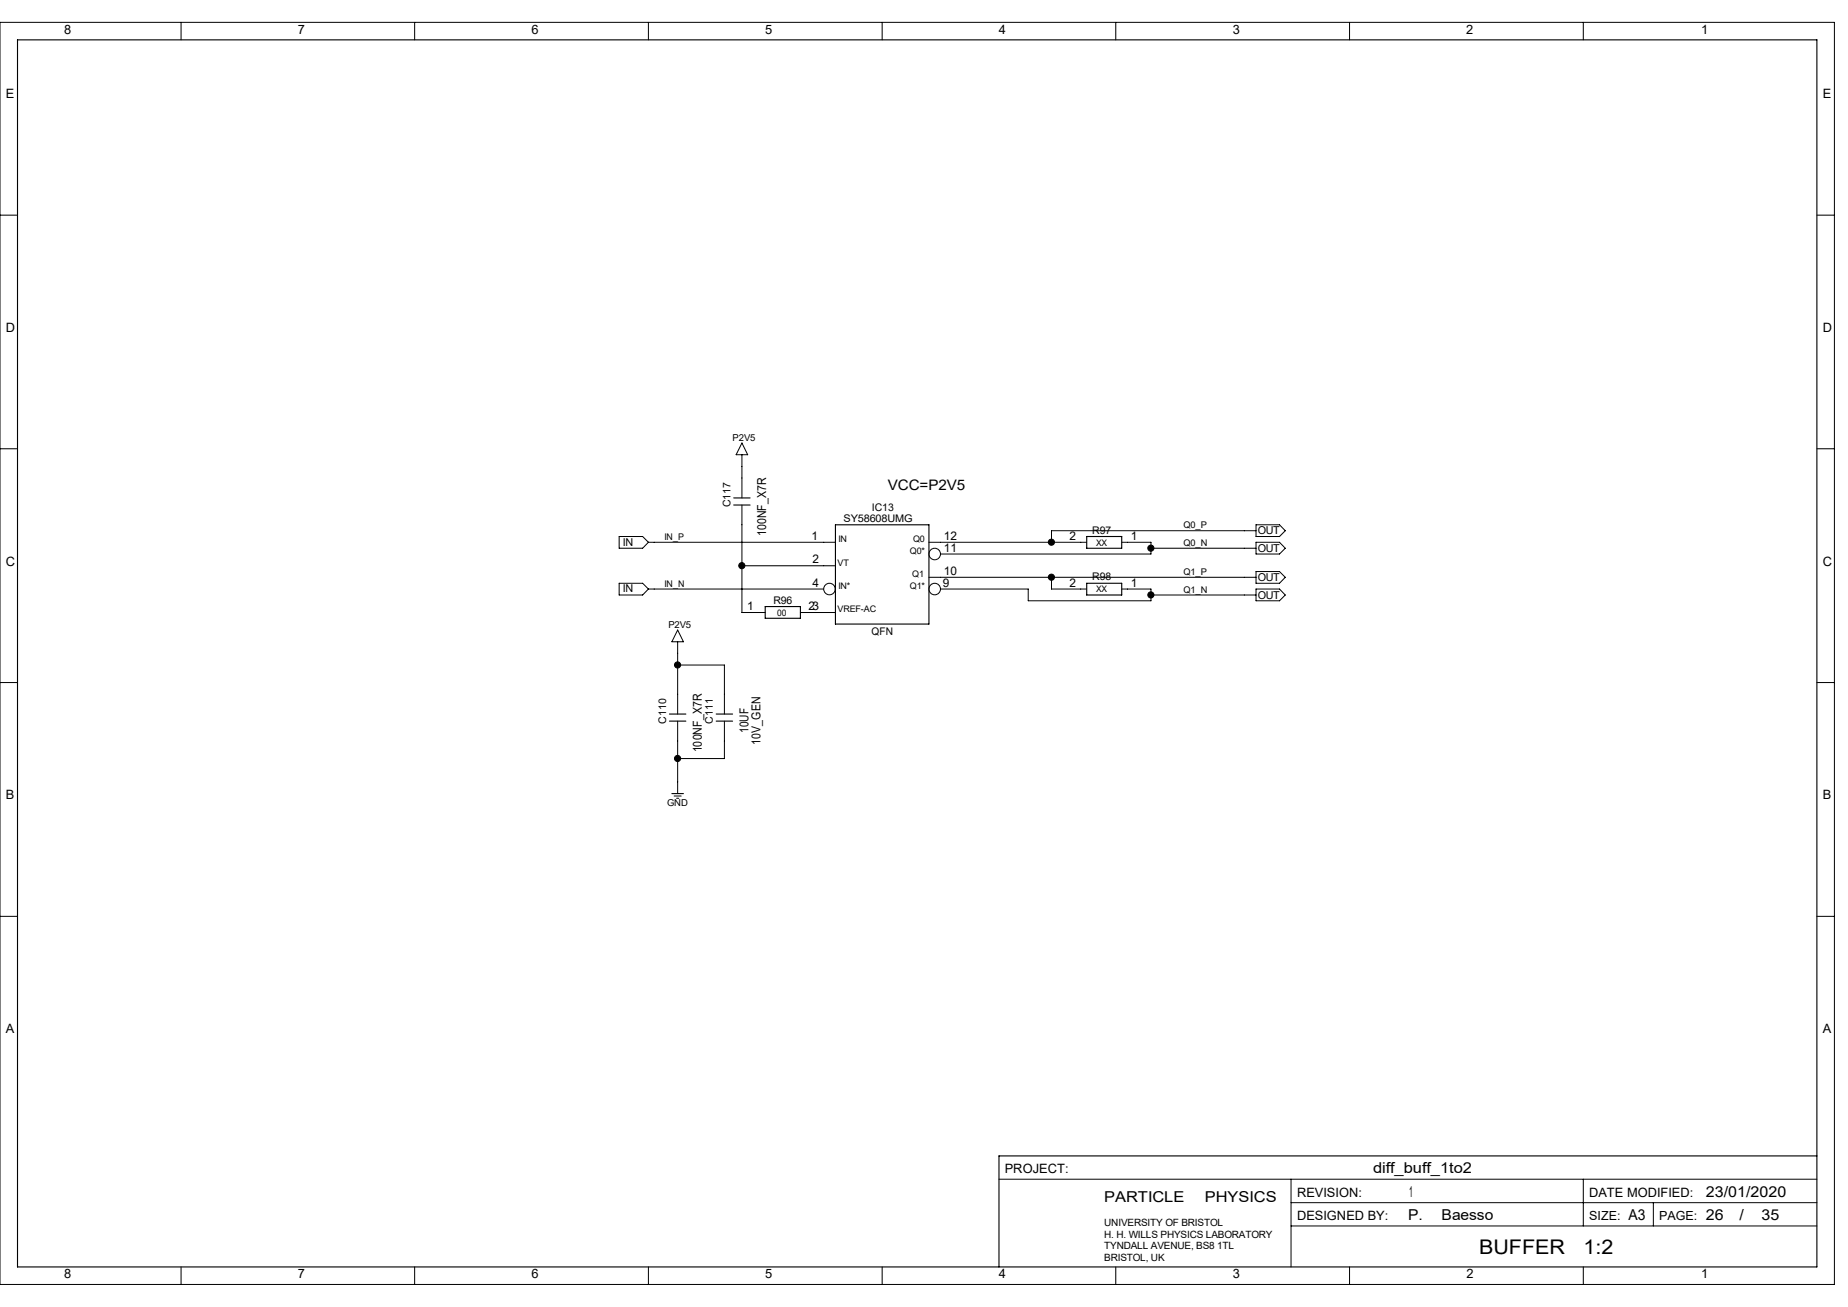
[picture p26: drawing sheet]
<svg xmlns="http://www.w3.org/2000/svg" width="420mm" height="297mm" viewBox="0 0 420 297" stroke-linecap="round" stroke-linejoin="round" font-family="sans-serif">
<defs><g id="words">
<g font-size="4.6">
<text x="336.2" y="284.9">BUFFER</text>
<text x="359.9" y="284.9">1:2</text>
</g>
<g font-size="3.4">
<text x="312" y="266.6">diff_buff_1to2</text>
<text x="251" y="273.3">PARTICLE</text>
<text x="273.8" y="273.3">PHYSICS</text>
<text x="320.3" y="271.9">1</text>
<text x="387.7" y="271.9">23/01/2020</text>
<text x="320" y="277.2">P.</text>
<text x="327.6" y="277.2">Baesso</text>
<text x="370.1" y="277.2">A3</text>
<text x="387.7" y="277.2">26</text>
<text x="395.3" y="277.2">/</text>
<text x="400.4" y="277.2">35</text>
</g>
<text font-size="3.3" x="201.8" y="111.3">VCC=P2V5</text>
<g font-size="2.9">
<text x="14.6" y="7.7">8</text>
<text x="67.7" y="7.7">7</text>
<text x="120.8" y="7.7">6</text>
<text x="173.9" y="7.7">5</text>
<text x="227" y="7.7">4</text>
<text x="280.2" y="7.7">3</text>
<text x="333.2" y="7.7">2</text>
<text x="386.6" y="7.7">1</text>
<text x="1.3" y="22.3">E</text>
<text x="414.3" y="22.3">E</text>
<text x="1.3" y="75.4">D</text>
<text x="414.3" y="75.4">D</text>
<text x="1.3" y="128.6">C</text>
<text x="414.3" y="128.6">C</text>
<text x="1.3" y="181.7">B</text>
<text x="414.3" y="181.7">B</text>
<text x="1.3" y="234.8">A</text>
<text x="414.3" y="234.8">A</text>
<text x="228.3" y="266.7">PROJECT:</text>
<text x="294.8" y="271.9">REVISION:</text>
<text x="361.1" y="271.9">DATE MODIFIED:</text>
<text x="294.8" y="277.3">DESIGNED BY:</text>
<text x="14.6" y="290.5">8</text>
<text x="67.7" y="290.5">7</text>
<text x="120.8" y="290.5">6</text>
<text x="173.9" y="290.5">5</text>
<text x="227" y="290.5">4</text>
<text x="280.2" y="290.5">3</text>
<text x="333.3" y="290.5">2</text>
<text x="386.6" y="290.5">1</text>
</g>
<g font-size="2.8">
<text x="174.1" y="121.9" transform="rotate(-90 174.1 121.9)">100NF_X7R</text>
<text x="170.1" y="166.5" transform="rotate(-90 170.1 166.5)">10UF</text>
<text x="159.5" y="171" transform="rotate(-90 159.5 171)">100NF_X7R</text>
<text x="172.8" y="169.2" transform="rotate(-90 172.8 169.2)">10V_GEN</text>
<text x="361.1" y="277.3">SIZE:</text>
<text x="377.1" y="277.3">PAGE:</text>
</g>
<g font-size="2.7">
<text x="184.4" y="122.7">1</text>
<text x="214.5" y="125.3">11</text>
<text x="214.5" y="122.7">12</text>
<text x="243.1" y="122.7">2</text>
<text x="257" y="122.7">1</text>
<text x="184.7" y="128">2</text>
<text x="214.5" y="130.7">10</text>
<text x="184.7" y="133.4">4</text>
<text x="214.3" y="133.4">9</text>
<text x="243.1" y="133.4">2</text>
<text x="257" y="133.4">1</text>
<text x="169.8" y="138.6">1</text>
<text x="183.8" y="138.6">23</text>
</g>
<g font-size="2.5">
<text x="141.5" y="124">IN</text>
<text x="285.8" y="125.4">OUT</text>
<text x="285.8" y="121.5">OUT</text>
<text x="141.5" y="134.6">IN</text>
<text x="285.8" y="136.1">OUT</text>
<text x="285.8" y="132.1">OUT</text>
</g>
<g font-size="2.4">
<text x="166" y="115.3" transform="rotate(-90 166 115.3)">C117</text>
<text x="191.7" y="118.6">SY58608UMG</text>
<text x="198.2" y="116.2">IC13</text>
<text x="248.2" y="121.3">R97</text>
<text x="248.2" y="131.9">R98</text>
<text x="175.8" y="137.2">R96</text>
<text x="198" y="144.4">QFN</text>
<text x="151.4" y="164.4" transform="rotate(-90 151.4 164.4)">C110</text>
<text x="162" y="164.4" transform="rotate(-90 162 164.4)">C111</text>
</g>
<g font-size="2.3">
<text x="251" y="278.6">UNIVERSITY OF BRISTOL</text>
<text x="251" y="281.2">H. H. WILLS PHYSICS LABORATORY</text>
<text x="251" y="283.9">TYNDALL AVENUE, BS8 1TL</text>
<text x="251" y="286.5">BRISTOL, UK</text>
</g>
<g font-size="2.2">
<text x="166.5" y="100.2">P2V5</text>
<text x="151.9" y="142.6">P2V5</text>
<text x="151.6" y="183.3">GND</text>
</g>
<g font-size="2.1">
<text x="151" y="122.7">IN_P</text>
<text x="269" y="120.1">Q0_P</text>
<text x="269" y="124">Q0_N</text>
<text x="269" y="130.7">Q1_P</text>
<text x="151" y="133.3">IN_N</text>
<text x="269" y="134.7">Q1_N</text>
</g>
<g font-size="2">
<text x="190.5" y="123.2">IN</text>
<text x="206.8" y="125.9">Q0*</text>
<text x="207.5" y="123.2">Q0</text>
<text x="249.1" y="124">XX</text>
<text x="190.4" y="128.5">VT</text>
<text x="207.3" y="131.1">Q1</text>
<text x="190.5" y="133.8">IN*</text>
<text x="206.8" y="133.8">Q1*</text>
<text x="249.1" y="134.6">XX</text>
<text x="176.6" y="139.9">00</text>
<text x="190.4" y="139.1">VREF-AC</text>
</g>
</g></defs>
<g fill="none" stroke="#000" stroke-width=".25">
<path d="M4 9.1h408.9v278.8h-408.9zM166.8 114.8h3.7M166.8 113.2h3.7M189.9 119.3h21.2v22.5h-21.2zM173.9 137.8h8v2.7h-8zM247 132.5h7.9v2.7h-7.9zM247 121.9h7.9v2.7h-7.9zM152.1 163.9h3.8M152.1 162.3h3.8M162.8 163.9h3.7M162.8 162.3h3.7M152.7 180.3h2.6"/>
<path d="M412.9 262.7h-185.9v25.2"/>
</g>
<g fill="none" stroke="#000" stroke-width=".23">
<path d="M0 5.1h416.9v286.8h-416.9zM41.1 5.1v4M94.2 5.1v4M147.4 5.1v4M200.5 5.1v4M253.6 5.1v4M306.7 5.1v4M359.8 5.1v4M0 48.9h4M412.9 48.9h4M0 102h4M168.6 114.8v24.4h5.3"/>
<path d="M168.6 100.7l1.3 2.6h-2.6zM168.6 103.3v9.9M285.5 119.3h5.3l1.3 1.3-1.3 1.3h-5.3zM412.9 102h4M140.7 132.5h5.3l1.4 1.4-1.4 1.3h-5.3zM140.7 121.9h5.3l1.4 1.3-1.4 1.4h-5.3zM147.4 123.2h42.5M147.4 133.9h39.8M168.6 128.6h21.3M181.9 139.2h8M211.1 123.2h35.9M211.1 131.2h74.4"/>
<path d="M213.7 133.9h20v2.6h27.9v-2.6h-6.7M239 131.2v2.7h8M254.9 123.2h6.7v2.7h-47.9M261.6 135.2h23.9M261.6 124.6h23.9M285.5 123.2h5.3l1.3 1.4-1.3 1.3h-5.3zM285.5 133.9h5.3l1.3 1.3-1.3 1.3h-5.3zM285.5 129.9h5.3l1.3 1.3-1.3 1.3h-5.3zM285.5 120.6h-46.5v2.6M0 155.1h4M154 145.8v16.5M154 151.1h10.6v11.2"/>
<path d="M154 143.2l1.3 2.6h-2.6zM412.9 155.1h4M154 163.9v16.4M164.6 163.9v8.5h-10.6M153.2 180.9h1.6M153.8 181.4h.5M0 208.2h4M412.9 208.2h4M227 268h185.9M293.4 273.3h119.5M293.4 268v19.9M293.4 278.6h119.5"/>
<path d="M359.8 268v10.6M375.8 273.3v5.3M41.1 287.9v4M94.2 287.9v4M147.4 287.9v4M200.5 287.9v4M253.6 287.9v4M306.7 287.9v4M359.8 287.9v4"/>
<circle cx="188.5" cy="133.9" r="1.31"/>
<circle cx="212.4" cy="125.9" r="1.31"/>
<circle cx="212.4" cy="133.9" r="1.31"/>
</g>
<g fill="#000" stroke="#000" stroke-width=".23">
<circle cx="168.6" cy="128.5" r=".7"/>
<circle cx="239" cy="123.2" r=".7"/>
<circle cx="239" cy="131.2" r=".7"/>
<circle cx="261.6" cy="124.6" r=".7"/>
<circle cx="261.6" cy="135.2" r=".7"/>
<circle cx="154" cy="151.1" r=".7"/>
<circle cx="154" cy="172.4" r=".7"/>
</g>
<use href="#words"/>
</svg>
